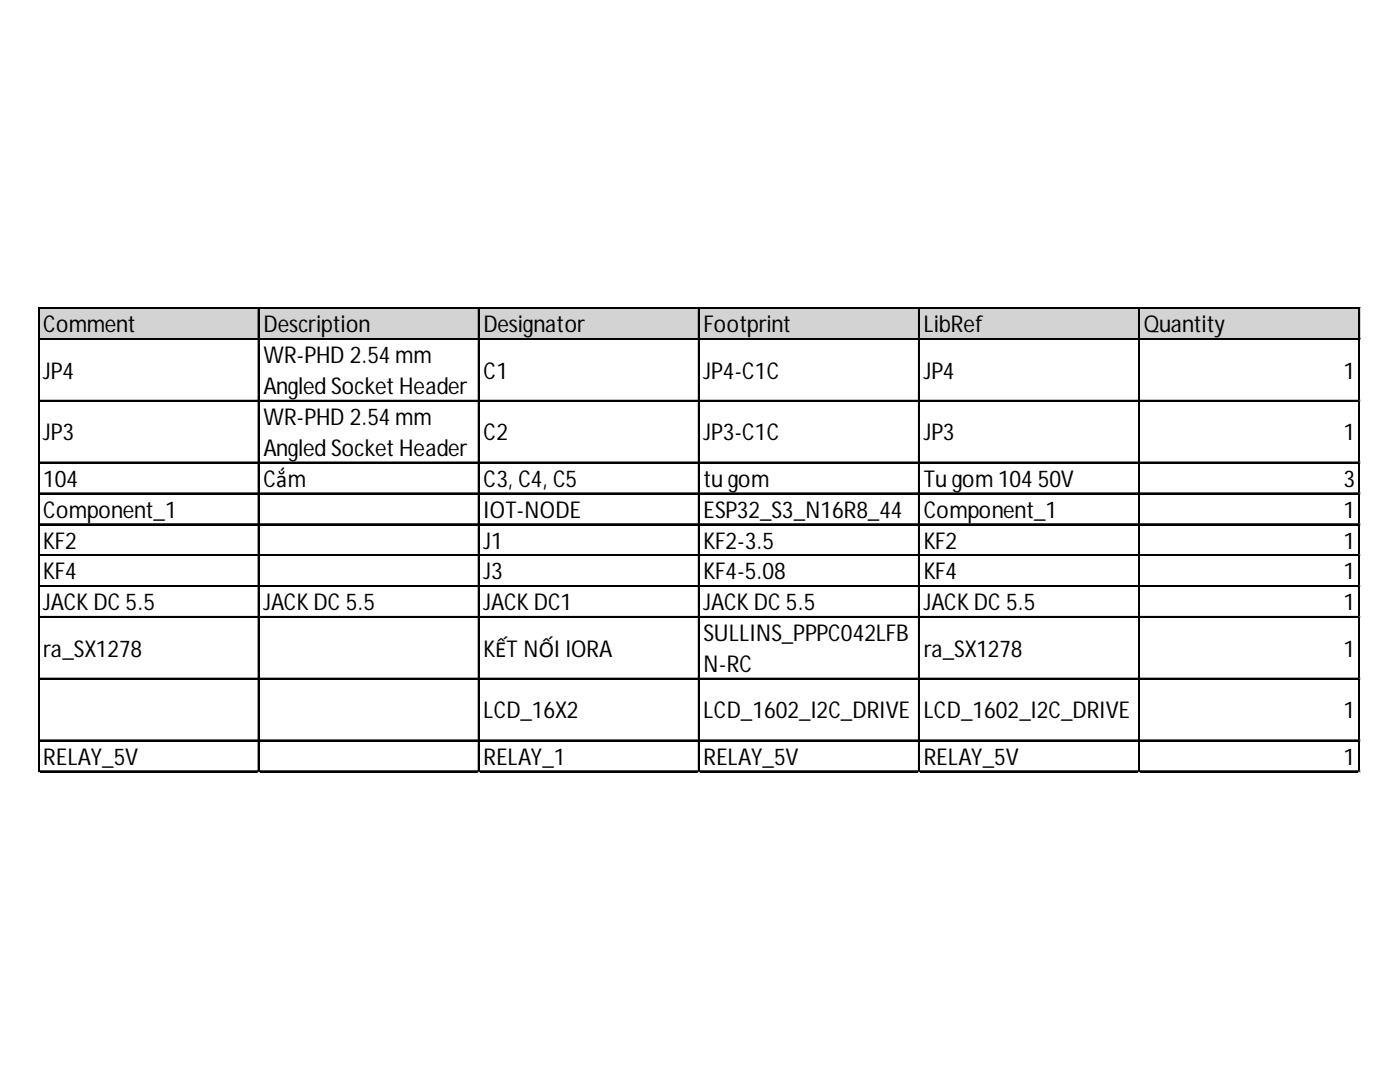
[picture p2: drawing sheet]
<svg xmlns="http://www.w3.org/2000/svg" width="279mm" height="216mm" viewBox="0 0 279 216" stroke-linecap="round" stroke-linejoin="round" font-family="sans-serif">
<defs><g id="words">
<g font-size="4.6">
<text x="8.6" y="66.3">Comment</text>
<text x="52.6" y="66.3">Description</text>
<text x="96.5" y="66.3">Designator</text>
<text x="140.4" y="66.3">Footprint</text>
<text x="184.3" y="66.3">LibRef</text>
<text x="228.3" y="66.3">Quantity</text>
<text x="8.6" y="75.6">JP4</text>
<text x="52.6" y="72.5">WR-PHD 2.54 mm</text>
<text x="96.5" y="75.6">C1</text>
<text x="140.4" y="75.6">JP4-C1C</text>
<text x="184.3" y="75.6">JP4</text>
<text x="268.1" y="75.6">1</text>
<text x="52.6" y="78.6">Angled Socket Header</text>
<text x="8.6" y="87.9">JP3</text>
<text x="52.6" y="84.8">WR-PHD 2.54 mm</text>
<text x="96.5" y="87.9">C2</text>
<text x="140.4" y="87.9">JP3-C1C</text>
<text x="184.3" y="87.9">JP3</text>
<text x="268.1" y="87.9">1</text>
<text x="52.6" y="91">Angled Socket Header</text>
<text x="8.6" y="97.1">104</text>
<text x="52.6" y="97.1">Cắm</text>
<text x="96.5" y="97.1">C3, C4, C5</text>
<text x="140.4" y="97.1">tu gom</text>
<text x="184.3" y="97.1">Tu gom 104 50V</text>
<text x="268.1" y="97.1">3</text>
<text x="8.6" y="103.3">Component_1</text>
<text x="96.5" y="103.3">IOT-NODE</text>
<text x="140.4" y="103.3">ESP32_S3_N16R8_44</text>
<text x="184.3" y="103.3">Component_1</text>
<text x="268.1" y="103.3">1</text>
<text x="8.6" y="109.5">KF2</text>
<text x="96.5" y="109.5">J1</text>
<text x="140.4" y="109.5">KF2-3.5</text>
<text x="184.3" y="109.5">KF2</text>
<text x="268.1" y="109.5">1</text>
<text x="8.6" y="115.6">KF4</text>
<text x="96.5" y="115.6">J3</text>
<text x="140.4" y="115.6">KF4-5.08</text>
<text x="184.3" y="115.6">KF4</text>
<text x="268.1" y="115.6">1</text>
<text x="8.6" y="121.8">JACKDC5.5</text>
<text x="52.6" y="121.8">JACKDC5.5</text>
<text x="96.5" y="121.8">JACKDC1</text>
<text x="140.4" y="121.8">JACKDC5.5</text>
<text x="184.3" y="121.8">JACKDC5.5</text>
<text x="268.1" y="121.8">1</text>
<text x="8.6" y="131">ra_SX1278</text>
<text x="96.5" y="131">KẾT NỐI lORA</text>
<text x="140.4" y="127.9">SULLINS_PPPC042LFB</text>
<text x="184.3" y="131">ra_SX1278</text>
<text x="268.1" y="131">1</text>
<text x="140.4" y="134.1">N-RC</text>
<text x="96.5" y="143.3">LCD_16X2</text>
<text x="140.4" y="143.3">LCD_1602_I2C_DRIVE</text>
<text x="184.3" y="143.3">LCD_1602_I2C_DRIVE</text>
<text x="268.1" y="143.3">1</text>
<text x="8.6" y="152.6">RELAY_5V</text>
<text x="96.5" y="152.6">RELAY_1</text>
<text x="140.4" y="152.6">RELAY_5V</text>
<text x="184.3" y="152.6">RELAY_5V</text>
<text x="268.1" y="152.6">1</text>
</g>
</g></defs>
<path d="M7.8 61.6h263.7v6.2h-263.7z" fill="#d3d3d3"/>
<g fill="none" stroke="#000" stroke-width=".26">
<path d="M7.6 61.4v92.7M7.7 61.4v92.7M7.9 61.4h263.5M7.9 61.5h263.5M7.9 67.6h263.5M7.9 67.7h263.5M7.9 79.9h263.5M51.5 61.7v92.4M51.7 61.7v92.4M95.5 61.7v92.4M95.6 61.7v92.4M139.4 61.7v92.4"/>
<path d="M139.5 61.7v92.4M183.3 61.7v92.4M183.4 61.7v92.4M227.2 61.7v92.4M227.4 61.7v92.4M271.2 61.7v92.4M271.3 61.7v92.4M7.9 80h263.5M7.9 92.2h263.5M7.9 92.3h263.5M7.9 98.4h263.5M7.9 98.5h263.5"/>
<path d="M7.9 104.5h263.5M7.9 104.7h263.5M7.9 110.7h263.5M7.9 110.8h263.5M7.9 116.9h263.5M7.9 117h263.5M7.9 123h263.5M7.9 123.2h263.5M7.9 135.3h263.5M7.9 135.5h263.5M7.9 147.7h263.5M7.9 147.8h263.5"/>
<path d="M7.9 153.8h263.5M7.9 154h263.5"/>
</g>
<path d="M7.6 154.1h.1" fill="none" stroke="#d4d4d4" stroke-width=".26"/>
<path d="M7.6 154.1h.3z" fill="#d4d4d4"/>
<path d="M51.5 154.1h.1" fill="none" stroke="#d4d4d4" stroke-width=".26"/>
<path d="M51.5 154.1h.3z" fill="#d4d4d4"/>
<path d="M95.5 154.1h.1" fill="none" stroke="#d4d4d4" stroke-width=".26"/>
<path d="M95.5 154.1h.2z" fill="#d4d4d4"/>
<path d="M139.4 154.1h.1" fill="none" stroke="#d4d4d4" stroke-width=".26"/>
<path d="M139.4 154.1h.2z" fill="#d4d4d4"/>
<path d="M183.3 154.1h.1" fill="none" stroke="#d4d4d4" stroke-width=".26"/>
<path d="M183.3 154.1h.3z" fill="#d4d4d4"/>
<path d="M227.2 154.1h.1" fill="none" stroke="#d4d4d4" stroke-width=".26"/>
<path d="M227.2 154.1h.3z" fill="#d4d4d4"/>
<path d="M271.2 154.1h.1" fill="none" stroke="#d4d4d4" stroke-width=".26"/>
<path d="M271.2 154.1h.2z" fill="#d4d4d4"/>
<path d="M271.4 79.9h.1" fill="none" stroke="#d4d4d4" stroke-width=".26"/>
<path d="M271.4 79.9l.1 .3z" fill="#d4d4d4"/>
<path d="M271.4 92.2h.1" fill="none" stroke="#d4d4d4" stroke-width=".26"/>
<path d="M271.4 92.2l.1 .3z" fill="#d4d4d4"/>
<path d="M271.4 98.4h.1" fill="none" stroke="#d4d4d4" stroke-width=".26"/>
<path d="M271.4 98.4l.1 .2z" fill="#d4d4d4"/>
<path d="M271.4 104.5h.1" fill="none" stroke="#d4d4d4" stroke-width=".26"/>
<path d="M271.4 104.5l.1 .3z" fill="#d4d4d4"/>
<path d="M271.4 110.7h.1" fill="none" stroke="#d4d4d4" stroke-width=".26"/>
<path d="M271.4 110.7l.1 .3z" fill="#d4d4d4"/>
<path d="M271.4 116.9h.1" fill="none" stroke="#d4d4d4" stroke-width=".26"/>
<path d="M271.4 116.9l.1 .2z" fill="#d4d4d4"/>
<path d="M271.4 123h.1" fill="none" stroke="#d4d4d4" stroke-width=".26"/>
<path d="M271.4 123l.1 .3z" fill="#d4d4d4"/>
<path d="M271.4 135.3h.1" fill="none" stroke="#d4d4d4" stroke-width=".26"/>
<path d="M271.4 135.3l.1 .3z" fill="#d4d4d4"/>
<path d="M271.4 147.7h.1" fill="none" stroke="#d4d4d4" stroke-width=".26"/>
<path d="M271.4 147.7l.1 .2z" fill="#d4d4d4"/>
<path d="M271.4 153.8h.1" fill="none" stroke="#d4d4d4" stroke-width=".26"/>
<path d="M271.4 153.8l.1 .3z" fill="#d4d4d4"/>
<use href="#words"/>
</svg>
